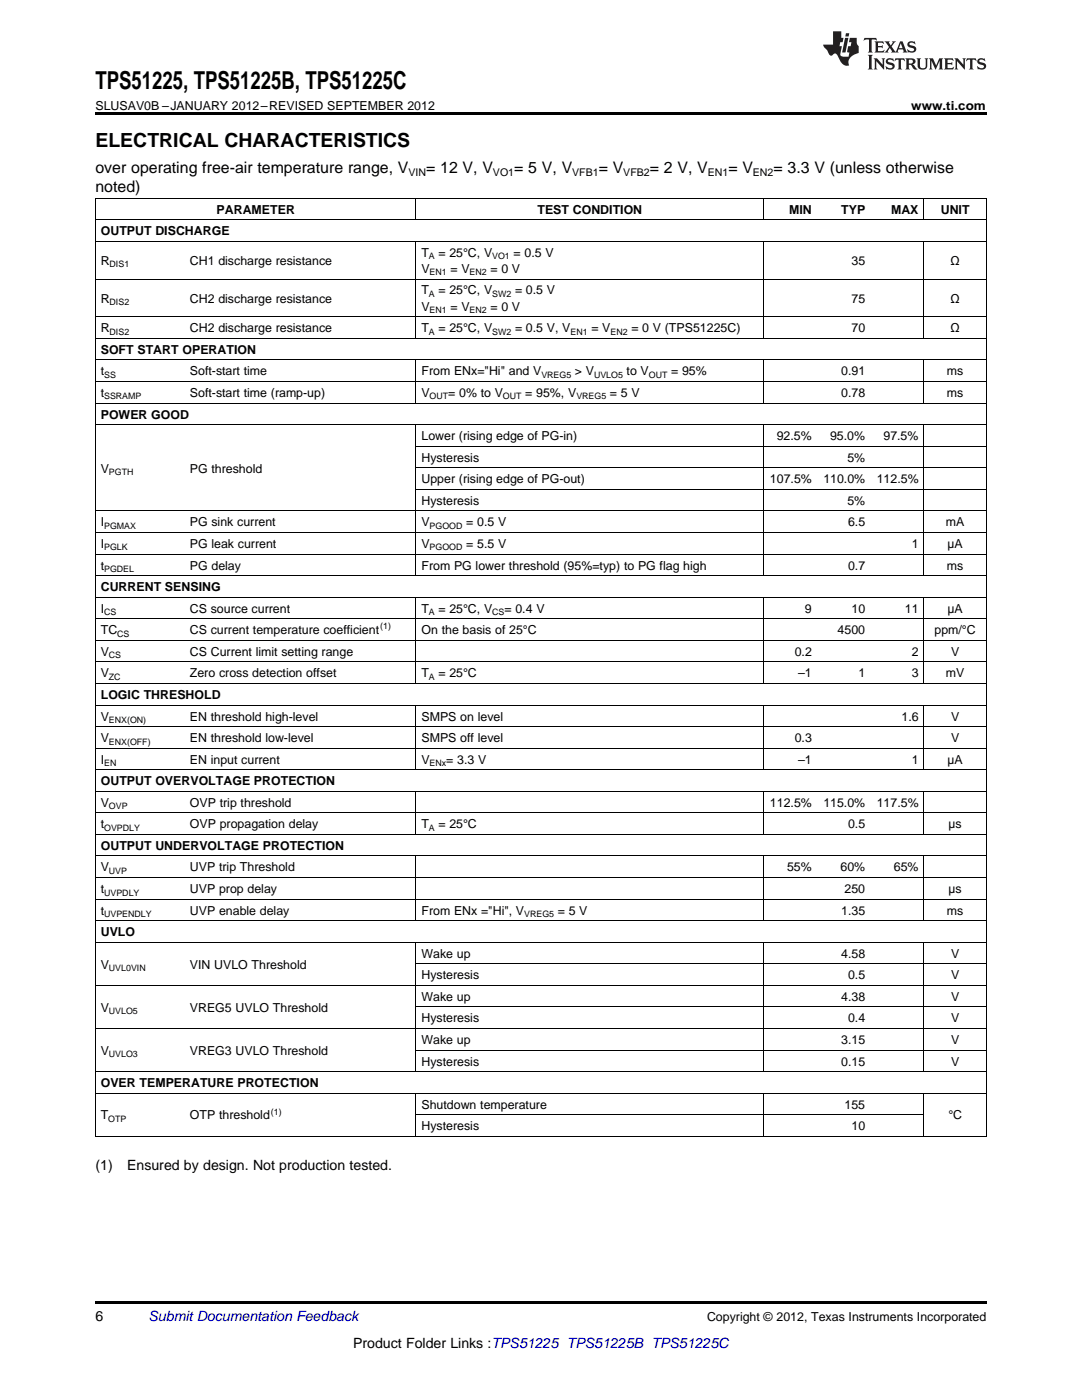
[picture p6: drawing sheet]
<svg xmlns="http://www.w3.org/2000/svg" width="216mm" height="279mm" viewBox="0 0 216 279" stroke-linecap="round" stroke-linejoin="round" font-family="sans-serif">
<defs><g id="words">
<text font-size="4.9" x="19" y="17.8">TPS51225, TPS51225B, TPS51225C</text>
<text font-size="3.9" x="19" y="29.3">ELECTRICAL CHARACTERISTICS</text>
<g font-size="3.2">
<text x="19" y="34.4">over operating free-air temperature range, V</text>
<text x="85" y="34.4">= 12 V, V</text>
<text x="102.6" y="34.4">= 5 V, V</text>
<text x="119.5" y="34.4">= V</text>
<text x="129.7" y="34.4">= 2 V, V</text>
<text x="145.3" y="34.4">= V</text>
<text x="154.3" y="34.4">= 3.3 V (unless otherwise</text>
<text x="19" y="38.3">noted)</text>
</g>
<g font-size="2.8">
<text x="19" y="233.5">(1)</text>
<text x="25.4" y="233.5">Ensured by design. Not production tested.</text>
<text x="19" y="263.6">6</text>
<text x="70.4" y="269">Product Folder Links :TPS51225 TPS51225B TPS51225C</text>
</g>
<text font-size="2.8" fill="#0000c8" x="29.6" y="263.6">Submit Documentation Feedback</text>
<g font-size="2.5">
<text x="19" y="21.9">SLUSAV0B –JANUARY 2012–REVISED SEPTEMBER 2012</text>
<text x="181.8" y="21.9">www.ti.com</text>
<text x="20.1" y="46.9">OUTPUT DISCHARGE</text>
<text x="43.2" y="42.6">PARAMETER</text>
<text x="107.2" y="42.6">TEST CONDITION</text>
<text x="157.5" y="42.6">MIN</text>
<text x="167.9" y="42.6">TYP</text>
<text x="177.8" y="42.6">MAX</text>
<text x="187.7" y="42.6">UNIT</text>
<text x="20.1" y="52.8">R</text>
<text x="37.9" y="52.8">CH1 discharge resistance</text>
<text x="84.1" y="51.2">T</text>
<text x="87.5" y="51.2">= 25°C, V</text>
<text x="102.5" y="51.2">= 0.5 V</text>
<text x="169.9" y="52.8">35</text>
<text x="189.7" y="52.8">Ω</text>
<text x="84.1" y="54.5">V</text>
<text x="84.1" y="58.8">T</text>
<text x="87.5" y="58.8">= 25°C, V</text>
<text x="89.9" y="54.5">= V</text>
<text x="97.9" y="54.5">= 0 V</text>
<text x="102.8" y="58.8">= 0.5 V</text>
<text x="20.1" y="60.4">R</text>
<text x="37.9" y="60.4">CH2 discharge resistance</text>
<text x="84.1" y="62">V</text>
<text x="89.9" y="62">= V</text>
<text x="97.9" y="62">= 0 V</text>
<text x="169.9" y="60.4">75</text>
<text x="189.7" y="60.4">Ω</text>
<text x="20.1" y="66.3">R</text>
<text x="20.1" y="70.6">SOFT START OPERATION</text>
<text x="37.9" y="66.3">CH2 discharge resistance</text>
<text x="84.1" y="66.3">T</text>
<text x="87.5" y="66.3">= 25°C, V</text>
<text x="102.8" y="66.3">= 0.5 V, V</text>
<text x="118" y="66.3">= V</text>
<text x="126" y="66.3">= 0 V (TPS51225C)</text>
<text x="169.9" y="66.3">70</text>
<text x="189.7" y="66.3">Ω</text>
<text x="20.1" y="74.9">t</text>
<text x="37.9" y="74.9">Soft-start time</text>
<text x="84.1" y="74.9">From ENx=&quot;Hi&quot; and V</text>
<text x="114.7" y="74.9">&gt; V</text>
<text x="125" y="74.9">to V</text>
<text x="133.9" y="74.9">= 95%</text>
<text x="167.9" y="74.9">0.91</text>
<text x="188.9" y="74.9">ms</text>
<text x="20.1" y="79.2">t</text>
<text x="20.1" y="83.5">POWER GOOD</text>
<text x="37.9" y="79.2">Soft-start time (ramp-up)</text>
<text x="84.1" y="79.2">V</text>
<text x="89.4" y="79.2">= 0% to V</text>
<text x="104.8" y="79.2">= 95%, V</text>
<text x="121.7" y="79.2">= 5 V</text>
<text x="167.9" y="79.2">0.78</text>
<text x="188.9" y="79.2">ms</text>
<text x="84.1" y="87.8">Lower (rising edge of PG-in)</text>
<text x="155" y="87.8">92.5%</text>
<text x="165.6" y="87.8">95.0%</text>
<text x="176.3" y="87.8">97.5%</text>
<text x="20.1" y="94.3">V</text>
<text x="37.9" y="94.3">PG threshold</text>
<text x="84.1" y="92.1">Hysteresis</text>
<text x="169.1" y="92.1">5%</text>
<text x="84.1" y="96.4">Upper (rising edge of PG-out)</text>
<text x="84.1" y="100.8">Hysteresis</text>
<text x="153.6" y="96.4">107.5%</text>
<text x="164.3" y="96.4">110.0%</text>
<text x="169.1" y="100.8">5%</text>
<text x="174.9" y="96.4">112.5%</text>
<text x="20.1" y="105.1">I</text>
<text x="37.9" y="105.1">PG sink current</text>
<text x="84.1" y="105.1">V</text>
<text x="93" y="105.1">= 0.5 V</text>
<text x="169.2" y="105.1">6.5</text>
<text x="188.7" y="105.1">mA</text>
<text x="20.1" y="109.4">I</text>
<text x="20.1" y="113.7">t</text>
<text x="37.9" y="109.4">PG leak current</text>
<text x="37.9" y="113.7">PG delay</text>
<text x="84.1" y="109.4">V</text>
<text x="84.1" y="113.7">From PG lower threshold (95%=typ) to PG flag high</text>
<text x="93" y="109.4">= 5.5 V</text>
<text x="169.2" y="113.7">0.7</text>
<text x="181.9" y="109.4">1</text>
<text x="188.9" y="113.7">ms</text>
<text x="189.1" y="109.4">µA</text>
<text x="20.1" y="118">CURRENT SENSING</text>
<text x="20.1" y="122.3">I</text>
<text x="37.9" y="122.3">CS source current</text>
<text x="84.1" y="122.3">T</text>
<text x="87.5" y="122.3">= 25°C, V</text>
<text x="100.7" y="122.3">= 0.4 V</text>
<text x="160.6" y="122.3">9</text>
<text x="169.9" y="122.3">10</text>
<text x="180.6" y="122.3">11</text>
<text x="189.1" y="122.3">μA</text>
<text x="20.1" y="126.6">TC</text>
<text x="20.1" y="130.9">V</text>
<text x="37.9" y="126.6">CS current temperature coefficient</text>
<text x="37.9" y="130.9">CS Current limit setting range</text>
<text x="84.1" y="126.6">On the basis of 25°C</text>
<text x="158.6" y="130.9">0.2</text>
<text x="167.1" y="126.6">4500</text>
<text x="181.9" y="130.9">2</text>
<text x="186.5" y="126.6">ppm/°C</text>
<text x="189.8" y="130.9">V</text>
<text x="20.1" y="135.2">V</text>
<text x="37.9" y="135.2">Zero cross detection offset</text>
<text x="84.1" y="135.2">T</text>
<text x="87.5" y="135.2">= 25°C</text>
<text x="159.2" y="135.2">–1</text>
<text x="171.3" y="135.2">1</text>
<text x="181.9" y="135.2">3</text>
<text x="188.7" y="135.2">mV</text>
<text x="20.1" y="139.5">LOGIC THRESHOLD</text>
<text x="20.1" y="143.8">V</text>
<text x="37.9" y="143.8">EN threshold high-level</text>
<text x="84.1" y="143.8">SMPS on level</text>
<text x="179.9" y="143.8">1.6</text>
<text x="189.8" y="143.8">V</text>
<text x="20.1" y="148.1">V</text>
<text x="37.9" y="148.1">EN threshold low-level</text>
<text x="84.1" y="148.1">SMPS off level</text>
<text x="158.6" y="148.1">0.3</text>
<text x="189.8" y="148.1">V</text>
<text x="20.1" y="152.4">I</text>
<text x="37.9" y="152.4">EN input current</text>
<text x="84.1" y="152.4">V</text>
<text x="89.1" y="152.4">= 3.3 V</text>
<text x="159.2" y="152.4">–1</text>
<text x="181.9" y="152.4">1</text>
<text x="189.1" y="152.4">µA</text>
<text x="20.1" y="156.7">OUTPUT OVERVOLTAGE PROTECTION</text>
<text x="20.1" y="161">V</text>
<text x="37.9" y="161">OVP trip threshold</text>
<text x="153.6" y="161">112.5%</text>
<text x="164.3" y="161">115.0%</text>
<text x="174.9" y="161">117.5%</text>
<text x="20.1" y="165.3">t</text>
<text x="37.9" y="165.3">OVP propagation delay</text>
<text x="84.1" y="165.3">T</text>
<text x="87.5" y="165.3">= 25°C</text>
<text x="169.2" y="165.3">0.5</text>
<text x="189.3" y="165.3">µs</text>
<text x="20.1" y="169.6">OUTPUT UNDERVOLTAGE PROTECTION</text>
<text x="20.1" y="173.9">V</text>
<text x="37.9" y="173.9">UVP trip Threshold</text>
<text x="157.1" y="173.9">55%</text>
<text x="167.7" y="173.9">60%</text>
<text x="178.4" y="173.9">65%</text>
<text x="20.1" y="178.2">t</text>
<text x="37.9" y="178.2">UVP prop delay</text>
<text x="168.5" y="178.2">250</text>
<text x="189.3" y="178.2">µs</text>
<text x="20.1" y="182.5">t</text>
<text x="37.9" y="182.5">UVP enable delay</text>
<text x="84.1" y="182.5">From ENx =&quot;Hi&quot;, V</text>
<text x="111.3" y="182.5">= 5 V</text>
<text x="167.9" y="182.5">1.35</text>
<text x="188.9" y="182.5">ms</text>
<text x="20.1" y="186.8">UVLO</text>
<text x="84.1" y="191.1">Wake up</text>
<text x="167.9" y="191.1">4.58</text>
<text x="189.8" y="191.1">V</text>
<text x="20.1" y="193.3">V</text>
<text x="37.9" y="193.3">VIN UVLO Threshold</text>
<text x="84.1" y="195.4">Hysteresis</text>
<text x="169.2" y="195.4">0.5</text>
<text x="189.8" y="195.4">V</text>
<text x="20.1" y="201.9">V</text>
<text x="37.9" y="201.9">VREG5 UVLO Threshold</text>
<text x="84.1" y="199.7">Wake up</text>
<text x="167.9" y="199.7">4.38</text>
<text x="189.8" y="199.7">V</text>
<text x="84.1" y="204">Hysteresis</text>
<text x="84.1" y="208.4">Wake up</text>
<text x="167.9" y="208.4">3.15</text>
<text x="169.2" y="204">0.4</text>
<text x="189.8" y="204">V</text>
<text x="189.8" y="208.4">V</text>
<text x="20.1" y="210.5">V</text>
<text x="37.9" y="210.5">VREG3 UVLO Threshold</text>
<text x="84.1" y="212.7">Hysteresis</text>
<text x="167.9" y="212.7">0.15</text>
<text x="189.8" y="212.7">V</text>
<text x="20.1" y="217">OVER TEMPERATURE PROTECTION</text>
<text x="84.1" y="221.3">Shutdown temperature</text>
<text x="168.5" y="221.3">155</text>
<text x="20.1" y="223.4">T</text>
<text x="37.9" y="223.4">OTP threshold</text>
<text x="84.1" y="225.6">Hysteresis</text>
<text x="169.9" y="225.6">10</text>
<text x="189.2" y="223.4">°C</text>
<text x="141.1" y="263.6">Copyright © 2012, Texas Instruments Incorporated</text>
</g>
<g font-size="2.1">
<text x="81.5" y="35.1">VIN</text>
<text x="98.4" y="35.1">VO1</text>
<text x="114.2" y="35.1">VFB1</text>
<text x="124.4" y="35.1">VFB2</text>
<text x="141.2" y="35.1">EN1</text>
<text x="150.2" y="35.1">EN2</text>
</g>
<g font-size="1.8">
<text x="21.9" y="53.3">DIS1</text>
<text x="85.6" y="51.7">A</text>
<text x="98.2" y="51.7">VO1</text>
<text x="85.6" y="59.3">A</text>
<text x="85.7" y="55">EN1</text>
<text x="93.7" y="55">EN2</text>
<text x="98.2" y="59.3">SW2</text>
<text x="21.9" y="60.9">DIS2</text>
<text x="85.7" y="62.5">EN1</text>
<text x="93.7" y="62.5">EN2</text>
<text x="21.9" y="66.8">DIS2</text>
<text x="85.6" y="66.8">A</text>
<text x="98.2" y="66.8">SW2</text>
<text x="113.8" y="66.8">EN1</text>
<text x="121.8" y="66.8">EN2</text>
<text x="20.8" y="75.4">SS</text>
<text x="108" y="75.4">VREG5</text>
<text x="118.5" y="75.4">UVLO5</text>
<text x="129.5" y="75.4">OUT</text>
<text x="20.8" y="79.7">SSRAMP</text>
<text x="85.7" y="79.7">OUT</text>
<text x="100.4" y="79.7">OUT</text>
<text x="115" y="79.7">VREG5</text>
<text x="21.7" y="94.8">PGTH</text>
<text x="20.8" y="105.6">PGMAX</text>
<text x="85.7" y="105.6">PGOOD</text>
<text x="20.8" y="109.9">PGLK</text>
<text x="85.7" y="109.9">PGOOD</text>
<text x="20.8" y="114.2">PGDEL</text>
<text x="20.8" y="122.8">CS</text>
<text x="75.9" y="125.6">(1)</text>
<text x="85.6" y="122.8">A</text>
<text x="98.2" y="122.8">CS</text>
<text x="21.7" y="131.4">CS</text>
<text x="23.4" y="127.1">CS</text>
<text x="21.7" y="135.7">ZC</text>
<text x="85.6" y="135.7">A</text>
<text x="21.7" y="144.3">ENX(ON)</text>
<text x="21.7" y="148.6">ENX(OFF)</text>
<text x="20.8" y="152.9">EN</text>
<text x="85.7" y="152.9">ENx</text>
<text x="21.7" y="161.5">OVP</text>
<text x="20.8" y="165.8">OVPDLY</text>
<text x="85.6" y="165.8">A</text>
<text x="20.8" y="178.7">UVPDLY</text>
<text x="21.7" y="174.4">UVP</text>
<text x="20.8" y="183">UVPENDLY</text>
<text x="104.6" y="183">VREG5</text>
<text x="21.7" y="193.8">UVL0VIN</text>
<text x="21.7" y="202.4">UVLO5</text>
<text x="21.7" y="211">UVLO3</text>
<text x="21.6" y="223.9">OTP</text>
<text x="54" y="222.4">(1)</text>
</g>
</g></defs>
<g fill="#231f20">
<path d="M172.5 7.6l-.1 .5 .4-.2h.6v.1v2.1l-.2 .4h.9l-.2-.4v-2.1l.1-.1h.5l.5 .2-.2-.5zM174.5 8.3l.2 .3v1.5l-.2 .4h1.8l.2-.6a1.04 1.04 0 0 1-1.3 .2v-.7h.6l.3 .2v-.6l-.3 .2h-.6v-.6l.8-.1 .4 .3-.2-.5zM176.5 8.3l.9 1.1-.9 1.1h.8l-.2-.2 .4-.7 .5 .7-.2 .2h1.5l-.2-.2 .2-.4h.9l.1 .4-.2 .2h1l-.3-.3-.7-1.9h-.5l-.9 2-.8-1 .9-1h-.8l.1 .3-.4 .5-.3-.6 .1-.2zM179.7 8.6l.4 1h-.7zM181.3 8.4a.63 .63 0 0 0-.2 .7 .63 .63 0 0 0 .6 .4l.6 .2 .1 .2a.75 .75 0 0 1-.7 .4 .75 .75 0 0 1-.6-.5l.1 .7 .1-.1a1.11 1.11 0 0 0 1.5-.6 1.13 1.13 0 0 0-1.2-.8l-.1-.4a1.04 1.04 0 0 1 1.2 .2l-.2-.5-.2 .1-.4-.2zM173.2 10.9l.2 .4v2.2l-.2 .4h1l-.3-.4v-2.2l.3-.4zM174.3 11.6l.3 .4v1.5l-.3 .4h.8l-.2-.4v-1.3l1.5 1.7v-1.9l.2-.4h-.7l.2 .4v.9l-1.1-1.3zM177 11.8a.62 .62 0 0 0-.2 .7 .62 .62 0 0 0 .6 .4l.6 .1 .1 .3a.76 .76 0 0 1-.7 .3 .76 .76 0 0 1-.7-.4l.2 .7 .1-.1a1.11 1.11 0 0 0 1.5-.6 1.13 1.13 0 0 0-1.2-.8l-.1-.4a1.04 1.04 0 0 1 1.2 .2l-.2-.6-.2 .1-.5-.1zM178.7 11.6l-.2 .6a.61 .61 0 0 1 .8-.3v1.6l-.2 .4h.9l-.2-.4v-1.6a.63 .63 0 0 1 .7 .3l-.1-.6zM180.6 11.6l.3 .4v1.5l-.3 .4h1l-.2-.2-.1-.8 .6 .2a.76 .76 0 0 0 1.2 .7l-1-1a.58 .58 0 0 0 .6-.5 .58 .58 0 0 0-.5-.6zM181.4 11.9h.1a.45 .45 0 0 1 .5 .1 .45 .45 0 0 1 .1 .5l-.8 .2zM182.9 11.6l.2 .2a2.17 2.17 0 0 0 .3 1.9 .99 .99 0 0 0 1.6-.6v-1.1l.2-.4h-.7l.2 .2a1.92 1.92 0 0 1-.2 1.8 .6 .6 0 0 1-.9-.5v-1.1l.2-.4zM185.4 11.6l.2 .4v1.5l-.2 .4h.7l-.2-.4v-1.4l.8 1.8 .8-1.8v1.4l-.2 .4h.9l-.2-.4v-1.5l.2-.4h-.8l-.6 1.5-.6-1.5zM188.4 11.6l.2 .4v1.5l-.2 .4h1.8l.1-.6a1.04 1.04 0 0 1-1.2 .1v-.6h.5l.4 .2v-.6l-.4 .2h-.5v-.7h.8l.3 .3-.1-.6zM190.5 11.6l.2 .4v1.5l-.2 .4h.7l-.2-.4v-1.3l1.5 1.7v-1.9l.2-.4h-.7l.2 .4v.9l-1.1-1.3zM192.9 11.6l-.1 .6a.61 .61 0 0 1 .7-.3l.1 1.6-.3 .4h1l-.3-.4 .1-1.6a.63 .63 0 0 1 .7 .3l-.1-.6zM195.2 11.8a.62 .62 0 0 0-.2 .7 .62 .62 0 0 0 .6 .4l.6 .1 .1 .3a.76 .76 0 0 1-.7 .3 .76 .76 0 0 1-.6-.4l.1 .7 .1-.1a1.11 1.11 0 0 0 1.6-.6 1.13 1.13 0 0 0-1.3-.8l-.1-.4a1.04 1.04 0 0 1 1.2 .2l-.1-.6-.2 .1-.5-.1z"/>
<path d="M166.2 6.3v2.6h-1.9v.4l.8 .9a.91 .91 0 0 0 1 .8 .56 .56 0 0 1 .5-.3 .56 .56 0 0 1 .5 .3l.4 .8a1.53 1.53 0 0 0 1.9 1.2 1.54 1.54 0 0 1 1-2.1l.9-.3v-1.4a1.52 1.52 0 0 1-.4-1.6h-1.3l-.2 .8h.5l-.2 .8h-.5l-.1 1v.2l.4 .1-.2 .8a1.93 1.93 0 0 1-1.6-.3l.3-1.8h-.5l.2-.8h.4l.2-.8h-.4v-1.3zM168.6 7.6l-.6 2.9h.7l.6-2.9zM168.8 6.6l-.1 .7h.6l.2-.7z"/>
</g>
<path d="M19 22.5h177.8v.5h-177.8zM19 259.7h177.8v.5h-177.8z" fill="#000"/>
<g fill="none" stroke="#000" stroke-width=".2">
<path d="M19 39.5h177.8M19.1 39.6v187.2M83 39.6v4.3M152.3 39.6v4.3M184.3 39.6v4.3M196.8 39.6v187.2M19 55.7h177.8M19 48.1h177.8M19 43.8h177.8M83 48.2v19.4M152.3 48.2v19.4M184.3 48.2v19.4"/>
<path d="M19 76.1h177.8M19 71.8h177.8M19 67.5h177.8M19 63.2h177.8M83 71.9v8.6M152.3 71.9v8.6M184.3 71.9v8.6M19 84.8h177.8M19 80.5h177.8M83 84.8v30.1M83 97.7h113.8M83 93.4h113.8"/>
<path d="M83 89.1h113.8M152.3 84.8v30.1M184.3 84.8v30.1M19 119.2h177.8M19 114.9h177.8M19 110.6h177.8M19 106.3h177.8M19 102h177.8M83 119.2v17.3M152.3 119.2v17.3M184.3 119.2v17.3M19 136.4h177.8"/>
<path d="M19 132.1h177.8M19 127.8h177.8M19 123.5h177.8M19 157.9h177.8M19 153.6h177.8M19 149.3h177.8M19 145h177.8M19 140.7h177.8M83 140.8v12.9M83 158v8.6M152.3 140.8v12.9M152.3 158v8.6"/>
<path d="M184.3 140.8v12.9M184.3 158v8.6M19 179.4h177.8M19 175.1h177.8M19 170.8h177.8M19 166.5h177.8M19 162.2h177.8M83 170.9v12.9M152.3 170.9v12.9M184.3 170.9v12.9M19 196.7h177.8M19 188h177.8"/>
<path d="M19 183.7h177.8M83 188.1v25.8M83 192.4h113.8M152.3 188.1v25.8M184.3 188.1v25.8M19 218.2h177.8M19 213.9h177.8M19 205.3h177.8M83 218.2v8.6M83 209.6h113.8M83 201h113.8M152.3 218.2v8.6"/>
<path d="M184.3 218.2v8.6M19 226.8h177.8M83 222.5h101.4"/>
</g>
<use href="#words"/>
</svg>
